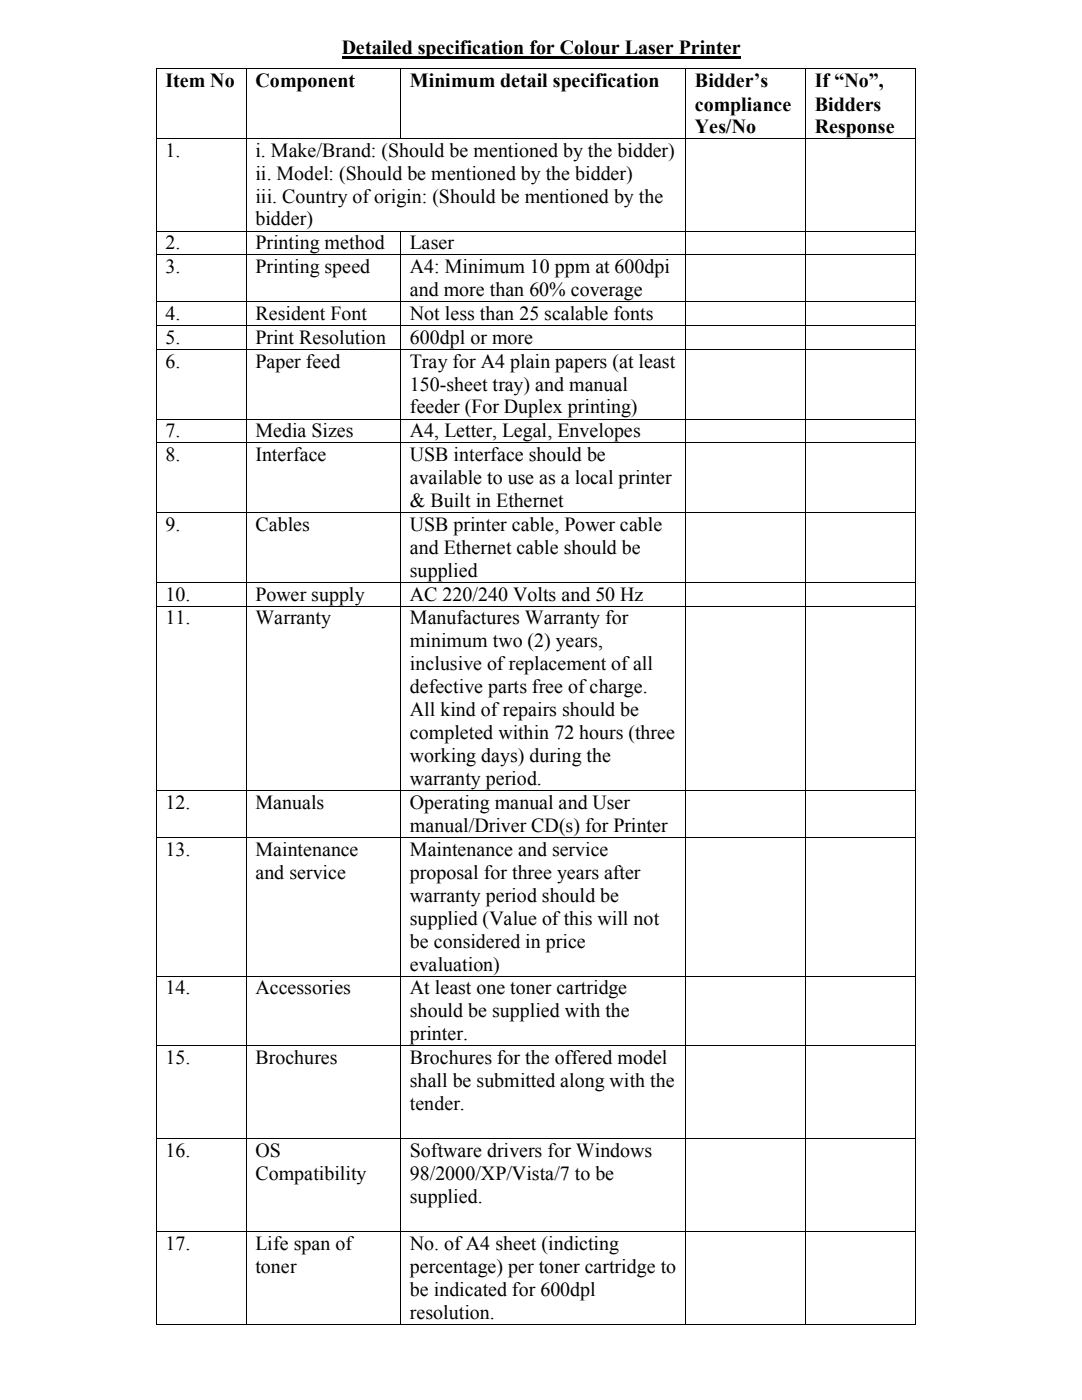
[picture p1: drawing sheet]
<svg xmlns="http://www.w3.org/2000/svg" width="216mm" height="279mm" viewBox="0 0 216 279" stroke-linecap="round" stroke-linejoin="round" font-family="sans-serif">
<defs><g id="words">
<g font-size="4">
<text x="68.2" y="10.8">Detailed specification for Colour Laser Printer</text>
<text x="33" y="17.4">Item No</text>
<text x="51" y="17.4">Component</text>
<text x="81.8" y="17.4">Minimum detail specification</text>
<text x="138.6" y="17.4">Bidder’s</text>
<text x="162.6" y="17.4">If “No”,</text>
<text x="138.6" y="22.1">compliance</text>
<text x="162.6" y="22.1">Bidders</text>
<text x="138.6" y="26.6">Yes/No</text>
<text x="162.6" y="26.6">Response</text>
<text x="33" y="31.2">1.</text>
<text x="51" y="35.9">ii. Model: (Should be mentioned by the bidder)</text>
<text x="51" y="31.2">i. Make/Brand: (Should be mentioned by the bidder)</text>
<text x="51" y="40.4">iii. Country of origin: (Should be mentioned by the</text>
<text x="51" y="45">bidder)</text>
<text x="33" y="49.8">2.</text>
<text x="51" y="49.8">Printing method</text>
<text x="81.8" y="49.8">Laser</text>
<text x="33" y="54.5">3.</text>
<text x="51" y="54.5">Printing speed</text>
<text x="81.8" y="59.1">and more than 60% coverage</text>
<text x="81.8" y="54.5">A4: Minimum 10 ppm at 600dpi</text>
<text x="33" y="63.9">4.</text>
<text x="51" y="63.9">Resident Font</text>
<text x="81.8" y="63.9">Not less than 25 scalable fonts</text>
<text x="33" y="68.6">5.</text>
<text x="51" y="68.6">Print Resolution</text>
<text x="81.8" y="68.6">600dpl or more</text>
<text x="33" y="73.4">6.</text>
<text x="51" y="73.4">Paper feed</text>
<text x="81.8" y="77.9">150-sheet tray) and manual</text>
<text x="81.8" y="73.4">Tray for A4 plain papers (at least</text>
<text x="81.8" y="82.5">feeder (For Duplex printing)</text>
<text x="33" y="87.2">7.</text>
<text x="51" y="87.2">Media Sizes</text>
<text x="81.8" y="87.2">A4, Letter, Legal, Envelopes</text>
<text x="33" y="92">8.</text>
<text x="51" y="92">Interface</text>
<text x="81.8" y="92">USB interface should be</text>
<text x="81.8" y="96.6">available to use as a local printer</text>
<text x="81.8" y="101.2">&amp; Built in Ethernet</text>
<text x="33" y="106">9.</text>
<text x="51" y="106">Cables</text>
<text x="81.8" y="106">USB printer cable, Power cable</text>
<text x="81.8" y="110.5">and Ethernet cable should be</text>
<text x="33" y="119.9">10.</text>
<text x="51" y="119.9">Power supply</text>
<text x="81.8" y="119.9">AC 220/240 Volts and 50 Hz</text>
<text x="81.8" y="115.1">supplied</text>
<text x="33" y="124.6">11.</text>
<text x="51" y="124.6">Warranty</text>
<text x="81.8" y="124.6">Manufactures Warranty for</text>
<text x="81.8" y="129.2">minimum two (2) years,</text>
<text x="81.8" y="133.8">inclusive of replacement of all</text>
<text x="81.8" y="138.4">defective parts free of charge.</text>
<text x="81.8" y="143">All kind of repairs should be</text>
<text x="81.8" y="147.5">completed within 72 hours (three</text>
<text x="81.8" y="152.1">working days) during the</text>
<text x="33" y="161.5">12.</text>
<text x="51" y="161.5">Manuals</text>
<text x="81.8" y="156.7">warranty period.</text>
<text x="81.8" y="161.5">Operating manual and User</text>
<text x="81.8" y="166">manual/Driver CD(s) for Printer</text>
<text x="33" y="170.8">13.</text>
<text x="51" y="170.8">Maintenance</text>
<text x="81.8" y="170.8">Maintenance and service</text>
<text x="51" y="175.3">and service</text>
<text x="81.8" y="175.3">proposal for three years after</text>
<text x="81.8" y="180">warranty period should be</text>
<text x="81.8" y="184.5">supplied (Value of this will not</text>
<text x="81.8" y="189.1">be considered in price</text>
<text x="81.8" y="193.7">evaluation)</text>
<text x="33" y="198.5">14.</text>
<text x="51" y="198.5">Accessories</text>
<text x="81.8" y="203">should be supplied with the</text>
<text x="81.8" y="198.5">At least one toner cartridge</text>
<text x="81.8" y="207.6">printer.</text>
<text x="33" y="212.3">15.</text>
<text x="51" y="212.3">Brochures</text>
<text x="81.8" y="212.3">Brochures for the offered model</text>
<text x="81.8" y="217">shall be submitted along with the</text>
<text x="81.8" y="221.5">tender.</text>
<text x="33" y="230.8">16.</text>
<text x="51" y="230.8">OS</text>
<text x="81.8" y="230.8">Software drivers for Windows</text>
<text x="51" y="235.5">Compatibility</text>
<text x="81.8" y="235.5">98/2000/XP/Vista/7 to be</text>
<text x="81.8" y="240">supplied.</text>
<text x="33" y="249.4">17.</text>
<text x="51" y="249.4">Life span of</text>
<text x="81.8" y="249.4">No. of A4 sheet (indicting</text>
<text x="51" y="254">toner</text>
<text x="81.8" y="254">percentage) per toner cartridge to</text>
<text x="81.8" y="258.6">be indicated for 600dpl</text>
<text x="81.8" y="263.1">resolution.</text>
</g>
</g></defs>
<path d="M68.2 11.5h79.6" fill="none" stroke="#000" stroke-width=".42"/>
<g fill="#000">
<path d="M31.2 13.6h.1v.2h-.1zM49.1 13.6h.1v.2h-.1zM79.9 13.6h.2v.2h-.2zM136.8 13.6h.1v.2h-.1zM160.7 13.6h.2v.2h-.2zM182.6 13.6h.2v.2h-.2zM31.2 27.6h.1v.1h-.1zM49.1 27.6h.1v.1h-.1zM79.9 27.6h.2v.1h-.2zM136.8 27.6h.1v.1h-.1zM160.7 27.6h.2v.1h-.2zM182.6 27.6h.2v.1h-.2z"/>
<path d="M31.2 46.1h.1v.1h-.1zM31.2 50.8h.1v.1h-.1zM49.1 46.1h.1v.1h-.1zM49.1 50.8h.1v.1h-.1zM79.9 46.1h.2v.1h-.2zM79.9 50.8h.2v.1h-.2zM136.8 46.1h.1v.1h-.1zM136.8 50.8h.1v.1h-.1zM160.7 46.1h.2v.1h-.2zM160.7 50.8h.2v.1h-.2zM182.6 46.1h.2v.1h-.2zM182.6 50.8h.2v.1h-.2z"/>
<path d="M31.2 60.2h.1v.1h-.1zM31.2 64.9h.1v.2h-.1zM31.2 69.6h.1v.2h-.1zM49.1 60.2h.1v.1h-.1zM49.1 64.9h.1v.2h-.1zM49.1 69.6h.1v.2h-.1zM79.9 60.2h.2v.1h-.2zM79.9 64.9h.2v.2h-.2zM79.9 69.6h.2v.2h-.2zM136.8 60.2h.1v.1h-.1zM136.8 64.9h.1v.2h-.1zM136.8 69.6h.1v.2h-.1z"/>
<path d="M160.7 60.2h.2v.1h-.2zM160.7 64.9h.2v.2h-.2zM160.7 69.6h.2v.2h-.2zM182.6 60.2h.2v.1h-.2zM182.6 64.9h.2v.2h-.2zM182.6 69.6h.2v.2h-.2zM31.2 83.6h.1v.1h-.1zM31.2 88.3h.1v.2h-.1zM49.1 83.6h.1v.1h-.1zM49.1 88.3h.1v.2h-.1zM79.9 83.6h.2v.1h-.2zM79.9 88.3h.2v.2h-.2z"/>
<path d="M136.8 83.6h.1v.1h-.1zM136.8 88.3h.1v.2h-.1zM160.7 83.6h.2v.1h-.2zM160.7 88.3h.2v.2h-.2zM182.6 83.6h.2v.1h-.2zM182.6 88.3h.2v.2h-.2zM31.2 102.2h.1v.2h-.1zM31.2 116.2h.1v.1h-.1zM49.1 102.2h.1v.2h-.1zM49.1 116.2h.1v.1h-.1zM79.9 102.2h.2v.2h-.2zM79.9 116.2h.2v.1h-.2z"/>
<path d="M136.8 102.2h.1v.2h-.1zM136.8 116.2h.1v.1h-.1zM160.7 102.2h.2v.2h-.2zM160.7 116.2h.2v.1h-.2zM182.6 102.2h.2v.2h-.2zM182.6 116.2h.2v.1h-.2zM31.2 120.9h.1v.2h-.1zM49.1 120.9h.1v.2h-.1zM79.9 120.9h.2v.2h-.2zM136.8 120.9h.1v.2h-.1zM160.7 120.9h.2v.2h-.2zM182.6 120.9h.2v.2h-.2z"/>
<path d="M31.2 157.7h.1v.2h-.1zM49.1 157.7h.1v.2h-.1zM79.9 157.7h.2v.2h-.2zM136.8 157.7h.1v.2h-.1zM160.7 157.7h.2v.2h-.2zM182.6 157.7h.2v.2h-.2zM31.2 167.1h.1v.1h-.1zM49.1 167.1h.1v.1h-.1zM79.9 167.1h.2v.1h-.2zM136.8 167.1h.1v.1h-.1zM160.7 167.1h.2v.1h-.2zM182.6 167.1h.2v.1h-.2z"/>
<path d="M31.2 194.7h.1v.2h-.1zM49.1 194.7h.1v.2h-.1zM79.9 194.7h.2v.2h-.2zM136.8 194.7h.1v.2h-.1zM160.7 194.7h.2v.2h-.2zM182.6 194.7h.2v.2h-.2zM31.2 208.7h.1v.1h-.1zM49.1 208.7h.1v.1h-.1zM79.9 208.7h.2v.1h-.2zM136.8 208.7h.1v.1h-.1zM160.7 208.7h.2v.1h-.2zM182.6 208.7h.2v.1h-.2z"/>
<path d="M31.2 227.2h.1v.1h-.1zM49.1 227.2h.1v.1h-.1zM79.9 227.2h.2v.1h-.2zM136.8 227.2h.1v.1h-.1zM160.7 227.2h.2v.1h-.2zM182.6 227.2h.2v.1h-.2zM31.2 245.7h.1v.1h-.1zM49.1 245.7h.1v.1h-.1zM79.9 245.7h.2v.1h-.2zM136.8 245.7h.1v.1h-.1zM160.7 245.7h.2v.1h-.2zM182.6 245.7h.2v.1h-.2z"/>
<path d="M31.2 264.2h.1v.1h-.1zM49.1 264.2h.1v.1h-.1zM79.9 264.2h.2v.1h-.2zM136.8 264.2h.1v.1h-.1zM160.7 264.2h.2v.1h-.2zM182.6 264.2h.2v.1h-.2z"/>
</g>
<g fill="none" stroke="#000" stroke-width=".2">
<path d="M31.2 13.8v13.8M31.3 13.7h17.8M49.1 13.8v13.8M49.2 13.7h30.7M80 13.8v13.8M80.1 13.7h56.7M136.9 13.8v13.8M136.9 13.7h23.8M160.8 13.8v13.8M160.9 13.7h21.7M182.7 13.8v13.8M31.2 27.7v18.4"/>
<path d="M31.3 27.6h17.8M49.1 27.7v18.4M49.2 27.6h30.7M80.1 27.6h56.7M136.9 27.7v18.4M136.9 27.6h23.8M160.8 27.7v18.4M160.9 27.6h21.7M182.7 27.7v18.4M31.2 46.2v4.6M31.2 50.9v9.3M31.3 46.1h17.8"/>
<path d="M31.3 50.9h17.8M49.1 46.2v4.6M49.1 50.9v9.3M49.2 46.1h30.7M49.2 50.9h30.7M80 46.2v4.6M80 50.9v9.3M80.1 46.1h56.7M80.1 50.9h56.7M136.9 46.2v4.6M136.9 50.9v9.3M136.9 46.1h23.8"/>
<path d="M136.9 50.9h23.8M160.8 46.2v4.6M160.8 50.9v9.3M160.9 46.1h21.7M160.9 50.9h21.7M182.7 46.2v4.6M182.7 50.9v9.3M31.2 60.3v4.6M31.2 65.1v4.5M31.2 69.8v13.8M31.3 60.2h17.8M31.3 65h17.8"/>
<path d="M31.3 69.7h17.8M49.1 60.3v4.6M49.1 65.1v4.5M49.1 69.8v13.8M49.2 60.2h30.7M49.2 65h30.7M49.2 69.7h30.7M80 60.3v4.6M80 65.1v4.5M80 69.8v13.8M80.1 60.2h56.7M80.1 65h56.7"/>
<path d="M80.1 69.7h56.7M136.9 60.3v4.6M136.9 65.1v4.5M136.9 69.8v13.8M136.9 60.2h23.8M136.9 65h23.8M136.9 69.7h23.8M160.8 60.3v4.6M160.8 65.1v4.5M160.8 69.8v13.8M160.9 60.2h21.7M160.9 65h21.7"/>
<path d="M160.9 69.7h21.7M182.7 60.3v4.6M182.7 65.1v4.5M182.7 69.8v13.8M31.2 83.7v4.6M31.2 88.5v13.7M31.3 83.6h17.8M31.3 88.4h17.8M49.1 83.7v4.6M49.1 88.5v13.7M49.2 83.6h30.7M49.2 88.4h30.7"/>
<path d="M80 83.7v4.6M80 88.5v13.7M80.1 83.6h56.7M80.1 88.4h56.7M136.9 83.7v4.6M136.9 88.5v13.7M136.9 83.6h23.8M136.9 88.4h23.8M160.8 83.7v4.6M160.8 88.5v13.7M160.9 83.6h21.7M160.9 88.4h21.7"/>
<path d="M182.7 83.7v4.6M182.7 88.5v13.7M31.2 102.4v13.8M31.2 116.3v4.6M31.3 102.3h17.8M31.3 116.2h17.8M49.1 102.4v13.8M49.1 116.3v4.6M49.2 102.3h30.7M49.2 116.2h30.7M80 102.4v13.8M80 116.3v4.6"/>
<path d="M80.1 102.3h56.7M80.1 116.2h56.7M136.9 102.4v13.8M136.9 116.3v4.6M136.9 102.3h23.8M136.9 116.2h23.8M160.8 102.4v13.8M160.8 116.3v4.6M160.9 102.3h21.7M160.9 116.2h21.7M182.7 102.4v13.8M182.7 116.3v4.6"/>
<path d="M31.2 121.1v36.6M31.3 121h17.8M49.1 121.1v36.6M49.2 121h30.7M80 121.1v36.6M80.1 121h56.7M136.9 121.1v36.6M136.9 121h23.8M160.8 121.1v36.6M160.9 121h21.7M182.7 121.1v36.6M31.2 157.9v9.2"/>
<path d="M31.3 157.8h17.8M49.1 157.9v9.2M49.2 157.8h30.7M80 157.9v9.2M80.1 157.8h56.7M136.9 157.9v9.2M136.9 157.8h23.8M160.8 157.9v9.2M160.9 157.8h21.7M182.7 157.9v9.2M31.2 167.2v27.5M31.3 167.2h17.8"/>
<path d="M49.1 167.2v27.5M49.2 167.2h30.7M80 167.2v27.5M80.1 167.2h56.7M136.9 167.2v27.5M136.9 167.2h23.8M160.8 167.2v27.5M160.9 167.2h21.7M182.7 167.2v27.5M31.2 194.9v13.8M31.3 194.8h17.8M49.1 194.9v13.8"/>
<path d="M49.2 194.8h30.7M80 194.9v13.8M80.1 194.8h56.7M136.9 194.9v13.8M136.9 194.8h23.8M160.8 194.9v13.8M160.9 194.8h21.7M182.7 194.9v13.8M31.2 208.8v18.4M31.3 208.7h17.8M49.1 208.8v18.4M49.2 208.7h30.7"/>
<path d="M80 208.8v18.4M80.1 208.7h56.7M136.9 208.8v18.4M136.9 208.7h23.8M160.8 208.8v18.4M160.9 208.7h21.7M182.7 208.8v18.4M31.2 227.3v18.4M31.3 227.2h17.8M49.1 227.3v18.4M49.2 227.2h30.7M80 227.3v18.4"/>
<path d="M80.1 227.2h56.7M136.9 227.3v18.4M136.9 227.2h23.8M160.8 227.3v18.4M160.9 227.2h21.7M182.7 227.3v18.4M31.2 245.8v18.4M31.3 245.7h17.8M49.1 245.8v18.4M49.2 245.7h30.7M80 245.8v18.4M80.1 245.7h56.7"/>
<path d="M136.9 245.8v18.4M136.9 245.7h23.8M160.8 245.8v18.4M160.9 245.7h21.7M182.7 245.8v18.4M31.3 264.2h17.8M49.2 264.2h30.7M80.1 264.2h56.7M136.9 264.2h23.8M160.9 264.2h21.7"/>
</g>
<use href="#words"/>
</svg>
